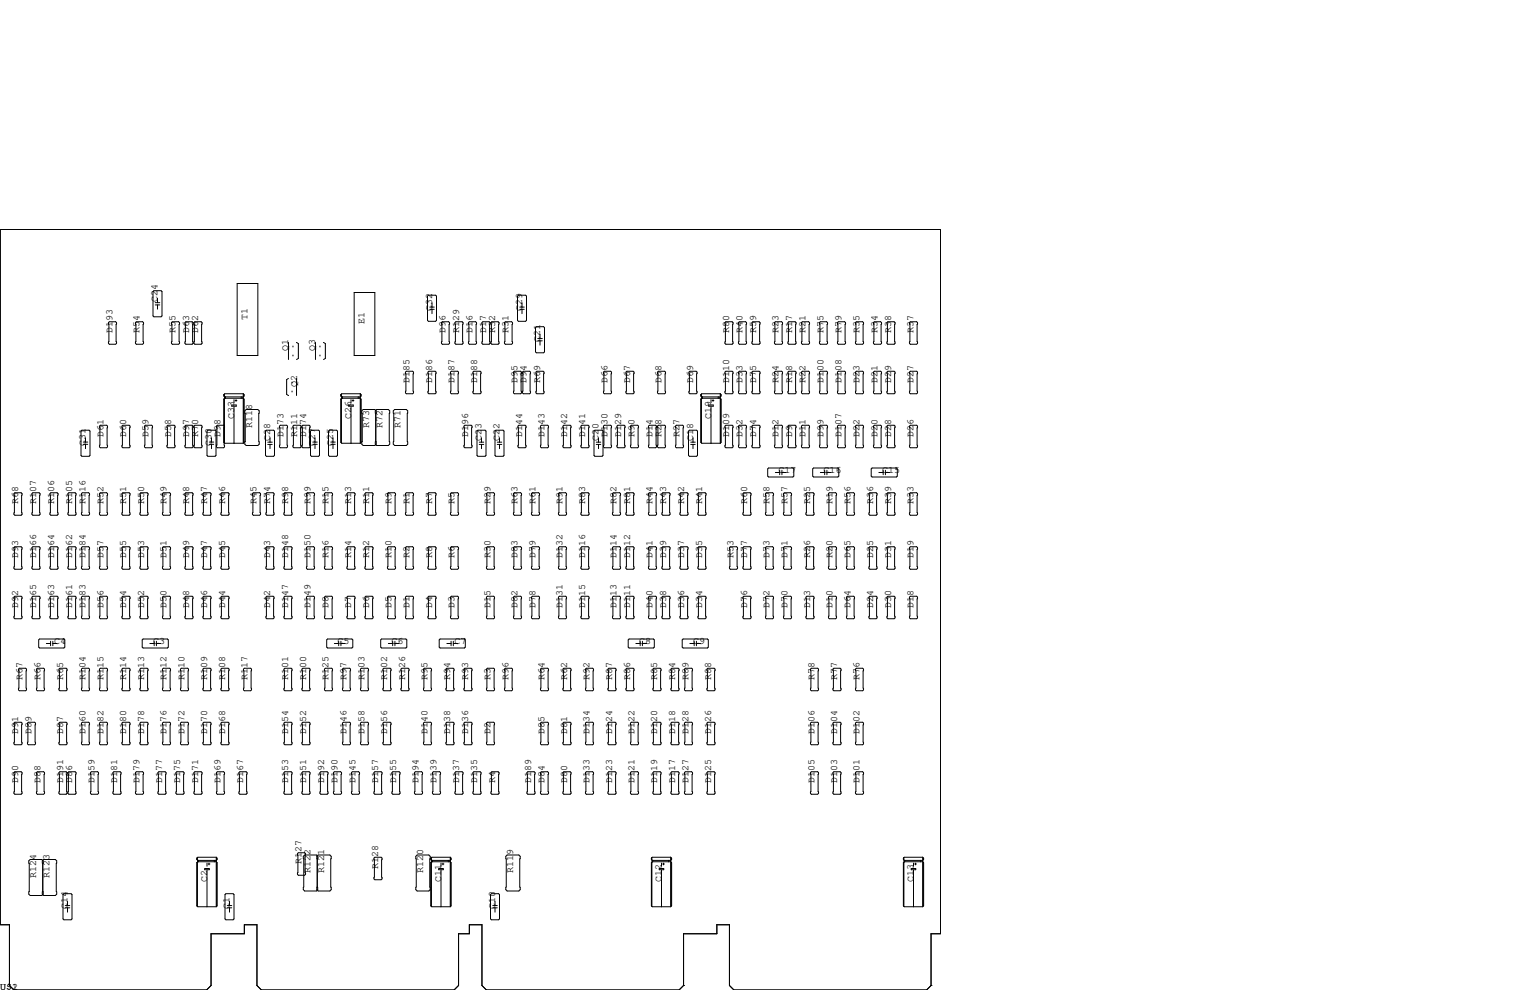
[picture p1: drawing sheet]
<svg xmlns="http://www.w3.org/2000/svg" width="432mm" height="279mm" viewBox="0 0 432 279" stroke-linecap="round" stroke-linejoin="round" font-family="sans-serif">
<defs><g id="words">
<g font-size="2.8">
<text x="44.4" y="85.1" transform="rotate(-90 44.4 85.1)">C24</text>
<text x="121.9" y="87.6" transform="rotate(-90 121.9 87.6)">C32</text>
<text x="147.3" y="87.6" transform="rotate(-90 147.3 87.6)">C29</text>
<text x="31.7" y="94" transform="rotate(-90 31.7 94)">D193</text>
<text x="39.4" y="94" transform="rotate(-90 39.4 94)">R54</text>
<text x="49.5" y="94" transform="rotate(-90 49.5 94)">R55</text>
<text x="53.3" y="94" transform="rotate(-90 53.3 94)">D63</text>
<text x="55.9" y="94" transform="rotate(-90 55.9 94)">D62</text>
<text x="69.8" y="90.2" transform="rotate(-90 69.8 90.2)">T1</text>
<text x="102.9" y="91.4" transform="rotate(-90 102.9 91.4)">E1</text>
<text x="125.7" y="94" transform="rotate(-90 125.7 94)">D96</text>
<text x="129.5" y="94" transform="rotate(-90 129.5 94)">R129</text>
<text x="133.3" y="94" transform="rotate(-90 133.3 94)">D16</text>
<text x="137.2" y="94" transform="rotate(-90 137.2 94)">D17</text>
<text x="139.7" y="94" transform="rotate(-90 139.7 94)">R32</text>
<text x="143.5" y="94" transform="rotate(-90 143.5 94)">R31</text>
<text x="205.7" y="94" transform="rotate(-90 205.7 94)">R80</text>
<text x="209.5" y="94" transform="rotate(-90 209.5 94)">R40</text>
<text x="213.4" y="94" transform="rotate(-90 213.4 94)">R59</text>
<text x="219.7" y="94" transform="rotate(-90 219.7 94)">R23</text>
<text x="223.5" y="94" transform="rotate(-90 223.5 94)">R17</text>
<text x="227.3" y="94" transform="rotate(-90 227.3 94)">R21</text>
<text x="232.4" y="94" transform="rotate(-90 232.4 94)">R75</text>
<text x="237.5" y="94" transform="rotate(-90 237.5 94)">R79</text>
<text x="242.6" y="94" transform="rotate(-90 242.6 94)">R35</text>
<text x="247.6" y="94" transform="rotate(-90 247.6 94)">R34</text>
<text x="251.5" y="94" transform="rotate(-90 251.5 94)">R38</text>
<text x="257.8" y="94" transform="rotate(-90 257.8 94)">R37</text>
<text x="81.3" y="99.1" transform="rotate(-90 81.3 99.1)">Q1</text>
<text x="88.9" y="99.1" transform="rotate(-90 88.9 99.1)">Q3</text>
<text x="152.4" y="96.5" transform="rotate(-90 152.4 96.5)">C21</text>
<text x="115.6" y="107.9" transform="rotate(-90 115.6 107.9)">D185</text>
<text x="121.9" y="107.9" transform="rotate(-90 121.9 107.9)">D186</text>
<text x="128.3" y="107.9" transform="rotate(-90 128.3 107.9)">D187</text>
<text x="134.6" y="107.9" transform="rotate(-90 134.6 107.9)">D188</text>
<text x="146" y="107.9" transform="rotate(-90 146 107.9)">D95</text>
<text x="148.6" y="107.9" transform="rotate(-90 148.6 107.9)">D94</text>
<text x="152.4" y="107.9" transform="rotate(-90 152.4 107.9)">R69</text>
<text x="171.4" y="107.9" transform="rotate(-90 171.4 107.9)">D66</text>
<text x="177.8" y="107.9" transform="rotate(-90 177.8 107.9)">D67</text>
<text x="186.7" y="107.9" transform="rotate(-90 186.7 107.9)">D68</text>
<text x="195.6" y="107.9" transform="rotate(-90 195.6 107.9)">D69</text>
<text x="205.7" y="107.9" transform="rotate(-90 205.7 107.9)">D110</text>
<text x="209.5" y="107.9" transform="rotate(-90 209.5 107.9)">D33</text>
<text x="213.4" y="107.9" transform="rotate(-90 213.4 107.9)">D75</text>
<text x="219.7" y="107.9" transform="rotate(-90 219.7 107.9)">R24</text>
<text x="223.5" y="107.9" transform="rotate(-90 223.5 107.9)">R18</text>
<text x="227.3" y="107.9" transform="rotate(-90 227.3 107.9)">R22</text>
<text x="232.4" y="107.9" transform="rotate(-90 232.4 107.9)">D100</text>
<text x="237.5" y="107.9" transform="rotate(-90 237.5 107.9)">D108</text>
<text x="242.6" y="107.9" transform="rotate(-90 242.6 107.9)">D23</text>
<text x="247.6" y="107.9" transform="rotate(-90 247.6 107.9)">D21</text>
<text x="251.5" y="107.9" transform="rotate(-90 251.5 107.9)">D29</text>
<text x="257.8" y="107.9" transform="rotate(-90 257.8 107.9)">D27</text>
<text x="83.8" y="109.2" transform="rotate(-90 83.8 109.2)">Q2</text>
<text x="66" y="118.1" transform="rotate(-90 66 118.1)">C33</text>
<text x="99.1" y="118.1" transform="rotate(-90 99.1 118.1)">C26</text>
<text x="200.7" y="118.1" transform="rotate(-90 200.7 118.1)">C19</text>
<text x="24.1" y="125.7" transform="rotate(-90 24.1 125.7)">C31</text>
<text x="29.2" y="123.2" transform="rotate(-90 29.2 123.2)">D61</text>
<text x="35.6" y="123.2" transform="rotate(-90 35.6 123.2)">D60</text>
<text x="41.9" y="123.2" transform="rotate(-90 41.9 123.2)">D59</text>
<text x="48.3" y="123.2" transform="rotate(-90 48.3 123.2)">D58</text>
<text x="53.3" y="123.2" transform="rotate(-90 53.3 123.2)">D97</text>
<text x="55.9" y="123.2" transform="rotate(-90 55.9 123.2)">R70</text>
<text x="59.7" y="125.7" transform="rotate(-90 59.7 125.7)">C30</text>
<text x="62.2" y="123.2" transform="rotate(-90 62.2 123.2)">D98</text>
<text x="71.1" y="120.7" transform="rotate(-90 71.1 120.7)">R118</text>
<text x="76.2" y="124.5" transform="rotate(-90 76.2 124.5)">C28</text>
<text x="80" y="123.2" transform="rotate(-90 80 123.2)">D173</text>
<text x="83.8" y="123.2" transform="rotate(-90 83.8 123.2)">R111</text>
<text x="86.4" y="123.2" transform="rotate(-90 86.4 123.2)">D174</text>
<text x="88.9" y="125.7" transform="rotate(-90 88.9 125.7)">C27</text>
<text x="94" y="125.7" transform="rotate(-90 94 125.7)">C25</text>
<text x="104.1" y="120.7" transform="rotate(-90 104.1 120.7)">R73</text>
<text x="107.9" y="120.7" transform="rotate(-90 107.9 120.7)">R72</text>
<text x="113" y="120.7" transform="rotate(-90 113 120.7)">R71</text>
<text x="132.1" y="123.2" transform="rotate(-90 132.1 123.2)">D196</text>
<text x="135.9" y="124.5" transform="rotate(-90 135.9 124.5)">C23</text>
<text x="141" y="124.5" transform="rotate(-90 141 124.5)">C22</text>
<text x="147.3" y="123.2" transform="rotate(-90 147.3 123.2)">D144</text>
<text x="153.7" y="123.2" transform="rotate(-90 153.7 123.2)">D143</text>
<text x="160" y="123.2" transform="rotate(-90 160 123.2)">D142</text>
<text x="165.1" y="123.2" transform="rotate(-90 165.1 123.2)">D141</text>
<text x="168.9" y="124.5" transform="rotate(-90 168.9 124.5)">C20</text>
<text x="171.4" y="123.2" transform="rotate(-90 171.4 123.2)">D130</text>
<text x="175.3" y="123.2" transform="rotate(-90 175.3 123.2)">D129</text>
<text x="179.1" y="123.2" transform="rotate(-90 179.1 123.2)">R90</text>
<text x="184.1" y="123.2" transform="rotate(-90 184.1 123.2)">D14</text>
<text x="186.7" y="123.2" transform="rotate(-90 186.7 123.2)">R28</text>
<text x="191.8" y="123.2" transform="rotate(-90 191.8 123.2)">R27</text>
<text x="195.6" y="124.5" transform="rotate(-90 195.6 124.5)">C18</text>
<text x="205.7" y="123.2" transform="rotate(-90 205.7 123.2)">D109</text>
<text x="209.5" y="123.2" transform="rotate(-90 209.5 123.2)">D32</text>
<text x="213.4" y="123.2" transform="rotate(-90 213.4 123.2)">D74</text>
<text x="219.7" y="123.2" transform="rotate(-90 219.7 123.2)">D12</text>
<text x="223.5" y="123.2" transform="rotate(-90 223.5 123.2)">D9</text>
<text x="227.3" y="123.2" transform="rotate(-90 227.3 123.2)">D11</text>
<text x="232.4" y="123.2" transform="rotate(-90 232.4 123.2)">D99</text>
<text x="237.5" y="123.2" transform="rotate(-90 237.5 123.2)">D107</text>
<text x="242.6" y="123.2" transform="rotate(-90 242.6 123.2)">D22</text>
<text x="247.6" y="123.2" transform="rotate(-90 247.6 123.2)">D20</text>
<text x="251.5" y="123.2" transform="rotate(-90 251.5 123.2)">D28</text>
<text x="257.8" y="123.2" transform="rotate(-90 257.8 123.2)">D26</text>
<text x="219.7" y="133.3">C17</text>
<text x="232.4" y="133.3">C16</text>
<text x="248.9" y="133.3">C15</text>
<text x="5.1" y="142.2" transform="rotate(-90 5.1 142.2)">R68</text>
<text x="10.2" y="142.2" transform="rotate(-90 10.2 142.2)">R107</text>
<text x="15.2" y="142.2" transform="rotate(-90 15.2 142.2)">R106</text>
<text x="20.3" y="142.2" transform="rotate(-90 20.3 142.2)">R105</text>
<text x="24.1" y="142.2" transform="rotate(-90 24.1 142.2)">R116</text>
<text x="29.2" y="142.2" transform="rotate(-90 29.2 142.2)">R52</text>
<text x="35.6" y="142.2" transform="rotate(-90 35.6 142.2)">R51</text>
<text x="40.6" y="142.2" transform="rotate(-90 40.6 142.2)">R50</text>
<text x="47" y="142.2" transform="rotate(-90 47 142.2)">R49</text>
<text x="53.3" y="142.2" transform="rotate(-90 53.3 142.2)">R48</text>
<text x="58.4" y="142.2" transform="rotate(-90 58.4 142.2)">R47</text>
<text x="63.5" y="142.2" transform="rotate(-90 63.5 142.2)">R46</text>
<text x="72.4" y="142.2" transform="rotate(-90 72.4 142.2)">R45</text>
<text x="76.2" y="142.2" transform="rotate(-90 76.2 142.2)">R74</text>
<text x="81.3" y="142.2" transform="rotate(-90 81.3 142.2)">R98</text>
<text x="87.6" y="142.2" transform="rotate(-90 87.6 142.2)">R99</text>
<text x="92.7" y="142.2" transform="rotate(-90 92.7 142.2)">R15</text>
<text x="99.1" y="142.2" transform="rotate(-90 99.1 142.2)">R13</text>
<text x="104.1" y="142.2" transform="rotate(-90 104.1 142.2)">R11</text>
<text x="110.5" y="142.2" transform="rotate(-90 110.5 142.2)">R9</text>
<text x="115.6" y="142.2" transform="rotate(-90 115.6 142.2)">R1</text>
<text x="121.9" y="142.2" transform="rotate(-90 121.9 142.2)">R7</text>
<text x="128.3" y="142.2" transform="rotate(-90 128.3 142.2)">R5</text>
<text x="138.4" y="142.2" transform="rotate(-90 138.4 142.2)">R29</text>
<text x="146" y="142.2" transform="rotate(-90 146 142.2)">R63</text>
<text x="151.1" y="142.2" transform="rotate(-90 151.1 142.2)">R61</text>
<text x="158.7" y="142.2" transform="rotate(-90 158.7 142.2)">R91</text>
<text x="165.1" y="142.2" transform="rotate(-90 165.1 142.2)">R83</text>
<text x="174" y="142.2" transform="rotate(-90 174 142.2)">R82</text>
<text x="177.8" y="142.2" transform="rotate(-90 177.8 142.2)">R81</text>
<text x="184.1" y="142.2" transform="rotate(-90 184.1 142.2)">R44</text>
<text x="188" y="142.2" transform="rotate(-90 188 142.2)">R43</text>
<text x="193" y="142.2" transform="rotate(-90 193 142.2)">R42</text>
<text x="198.1" y="142.2" transform="rotate(-90 198.1 142.2)">R41</text>
<text x="210.8" y="142.2" transform="rotate(-90 210.8 142.2)">R60</text>
<text x="217.2" y="142.2" transform="rotate(-90 217.2 142.2)">R58</text>
<text x="222.2" y="142.2" transform="rotate(-90 222.2 142.2)">R57</text>
<text x="228.6" y="142.2" transform="rotate(-90 228.6 142.2)">R25</text>
<text x="234.9" y="142.2" transform="rotate(-90 234.9 142.2)">R19</text>
<text x="240" y="142.2" transform="rotate(-90 240 142.2)">R56</text>
<text x="246.4" y="142.2" transform="rotate(-90 246.4 142.2)">R36</text>
<text x="251.5" y="142.2" transform="rotate(-90 251.5 142.2)">R39</text>
<text x="257.8" y="142.2" transform="rotate(-90 257.8 142.2)">R33</text>
<text x="5.1" y="157.5" transform="rotate(-90 5.1 157.5)">D93</text>
<text x="10.2" y="157.5" transform="rotate(-90 10.2 157.5)">D166</text>
<text x="15.2" y="157.5" transform="rotate(-90 15.2 157.5)">D164</text>
<text x="20.3" y="157.5" transform="rotate(-90 20.3 157.5)">D162</text>
<text x="24.1" y="157.5" transform="rotate(-90 24.1 157.5)">D184</text>
<text x="29.2" y="157.5" transform="rotate(-90 29.2 157.5)">D57</text>
<text x="35.6" y="157.5" transform="rotate(-90 35.6 157.5)">D55</text>
<text x="40.6" y="157.5" transform="rotate(-90 40.6 157.5)">D53</text>
<text x="47" y="157.5" transform="rotate(-90 47 157.5)">D51</text>
<text x="53.3" y="157.5" transform="rotate(-90 53.3 157.5)">D49</text>
<text x="58.4" y="157.5" transform="rotate(-90 58.4 157.5)">D47</text>
<text x="63.5" y="157.5" transform="rotate(-90 63.5 157.5)">D45</text>
<text x="76.2" y="157.5" transform="rotate(-90 76.2 157.5)">D43</text>
<text x="81.3" y="157.5" transform="rotate(-90 81.3 157.5)">D148</text>
<text x="87.6" y="157.5" transform="rotate(-90 87.6 157.5)">D150</text>
<text x="92.7" y="157.5" transform="rotate(-90 92.7 157.5)">R16</text>
<text x="99.1" y="157.5" transform="rotate(-90 99.1 157.5)">R14</text>
<text x="104.1" y="157.5" transform="rotate(-90 104.1 157.5)">R12</text>
<text x="110.5" y="157.5" transform="rotate(-90 110.5 157.5)">R10</text>
<text x="115.6" y="157.5" transform="rotate(-90 115.6 157.5)">R2</text>
<text x="121.9" y="157.5" transform="rotate(-90 121.9 157.5)">R8</text>
<text x="128.3" y="157.5" transform="rotate(-90 128.3 157.5)">R6</text>
<text x="138.4" y="157.5" transform="rotate(-90 138.4 157.5)">R30</text>
<text x="146" y="157.5" transform="rotate(-90 146 157.5)">D83</text>
<text x="151.1" y="157.5" transform="rotate(-90 151.1 157.5)">D79</text>
<text x="158.7" y="157.5" transform="rotate(-90 158.7 157.5)">D132</text>
<text x="165.1" y="157.5" transform="rotate(-90 165.1 157.5)">D116</text>
<text x="174" y="157.5" transform="rotate(-90 174 157.5)">D114</text>
<text x="177.8" y="157.5" transform="rotate(-90 177.8 157.5)">D112</text>
<text x="184.1" y="157.5" transform="rotate(-90 184.1 157.5)">D41</text>
<text x="188" y="157.5" transform="rotate(-90 188 157.5)">D39</text>
<text x="193" y="157.5" transform="rotate(-90 193 157.5)">D37</text>
<text x="198.1" y="157.5" transform="rotate(-90 198.1 157.5)">D35</text>
<text x="207" y="157.5" transform="rotate(-90 207 157.5)">R53</text>
<text x="210.8" y="157.5" transform="rotate(-90 210.8 157.5)">D77</text>
<text x="217.2" y="157.5" transform="rotate(-90 217.2 157.5)">D73</text>
<text x="222.2" y="157.5" transform="rotate(-90 222.2 157.5)">D71</text>
<text x="228.6" y="157.5" transform="rotate(-90 228.6 157.5)">R26</text>
<text x="234.9" y="157.5" transform="rotate(-90 234.9 157.5)">R20</text>
<text x="240" y="157.5" transform="rotate(-90 240 157.5)">D65</text>
<text x="246.4" y="157.5" transform="rotate(-90 246.4 157.5)">D25</text>
<text x="251.5" y="157.5" transform="rotate(-90 251.5 157.5)">D31</text>
<text x="257.8" y="157.5" transform="rotate(-90 257.8 157.5)">D19</text>
<text x="5.1" y="171.4" transform="rotate(-90 5.1 171.4)">D92</text>
<text x="10.2" y="171.4" transform="rotate(-90 10.2 171.4)">D165</text>
<text x="15.2" y="171.4" transform="rotate(-90 15.2 171.4)">D163</text>
<text x="20.3" y="171.4" transform="rotate(-90 20.3 171.4)">D161</text>
<text x="24.1" y="171.4" transform="rotate(-90 24.1 171.4)">D183</text>
<text x="29.2" y="171.4" transform="rotate(-90 29.2 171.4)">D56</text>
<text x="35.6" y="171.4" transform="rotate(-90 35.6 171.4)">D54</text>
<text x="40.6" y="171.4" transform="rotate(-90 40.6 171.4)">D52</text>
<text x="47" y="171.4" transform="rotate(-90 47 171.4)">D50</text>
<text x="53.3" y="171.4" transform="rotate(-90 53.3 171.4)">D48</text>
<text x="58.4" y="171.4" transform="rotate(-90 58.4 171.4)">D46</text>
<text x="63.5" y="171.4" transform="rotate(-90 63.5 171.4)">D44</text>
<text x="76.2" y="171.4" transform="rotate(-90 76.2 171.4)">D42</text>
<text x="81.3" y="171.4" transform="rotate(-90 81.3 171.4)">D147</text>
<text x="87.6" y="171.4" transform="rotate(-90 87.6 171.4)">D149</text>
<text x="92.7" y="171.4" transform="rotate(-90 92.7 171.4)">D8</text>
<text x="99.1" y="171.4" transform="rotate(-90 99.1 171.4)">D7</text>
<text x="104.1" y="171.4" transform="rotate(-90 104.1 171.4)">D6</text>
<text x="110.5" y="171.4" transform="rotate(-90 110.5 171.4)">D5</text>
<text x="115.6" y="171.4" transform="rotate(-90 115.6 171.4)">D1</text>
<text x="121.9" y="171.4" transform="rotate(-90 121.9 171.4)">D4</text>
<text x="128.3" y="171.4" transform="rotate(-90 128.3 171.4)">D3</text>
<text x="138.4" y="171.4" transform="rotate(-90 138.4 171.4)">D15</text>
<text x="146" y="171.4" transform="rotate(-90 146 171.4)">D82</text>
<text x="151.1" y="171.4" transform="rotate(-90 151.1 171.4)">D78</text>
<text x="158.7" y="171.4" transform="rotate(-90 158.7 171.4)">D131</text>
<text x="165.1" y="171.4" transform="rotate(-90 165.1 171.4)">D115</text>
<text x="174" y="171.4" transform="rotate(-90 174 171.4)">D113</text>
<text x="177.8" y="171.4" transform="rotate(-90 177.8 171.4)">D111</text>
<text x="184.1" y="171.4" transform="rotate(-90 184.1 171.4)">D40</text>
<text x="188" y="171.4" transform="rotate(-90 188 171.4)">D38</text>
<text x="193" y="171.4" transform="rotate(-90 193 171.4)">D36</text>
<text x="198.1" y="171.4" transform="rotate(-90 198.1 171.4)">D34</text>
<text x="210.8" y="171.4" transform="rotate(-90 210.8 171.4)">D76</text>
<text x="217.2" y="171.4" transform="rotate(-90 217.2 171.4)">D72</text>
<text x="222.2" y="171.4" transform="rotate(-90 222.2 171.4)">D70</text>
<text x="228.6" y="171.4" transform="rotate(-90 228.6 171.4)">D13</text>
<text x="234.9" y="171.4" transform="rotate(-90 234.9 171.4)">D10</text>
<text x="240" y="171.4" transform="rotate(-90 240 171.4)">D64</text>
<text x="246.4" y="171.4" transform="rotate(-90 246.4 171.4)">D24</text>
<text x="251.5" y="171.4" transform="rotate(-90 251.5 171.4)">D30</text>
<text x="257.8" y="171.4" transform="rotate(-90 257.8 171.4)">D18</text>
<text x="15.2" y="181.6">C4</text>
<text x="43.2" y="181.6">C3</text>
<text x="95.2" y="181.6">C5</text>
<text x="110.5" y="181.6">C6</text>
<text x="128.3" y="181.6">C7</text>
<text x="180.3" y="181.6">C8</text>
<text x="195.6" y="181.6">C9</text>
<text x="6.3" y="191.8" transform="rotate(-90 6.3 191.8)">R67</text>
<text x="11.4" y="191.8" transform="rotate(-90 11.4 191.8)">R66</text>
<text x="17.8" y="191.8" transform="rotate(-90 17.8 191.8)">R65</text>
<text x="24.1" y="191.8" transform="rotate(-90 24.1 191.8)">R104</text>
<text x="29.2" y="191.8" transform="rotate(-90 29.2 191.8)">R115</text>
<text x="35.6" y="191.8" transform="rotate(-90 35.6 191.8)">R114</text>
<text x="40.6" y="191.8" transform="rotate(-90 40.6 191.8)">R113</text>
<text x="47" y="191.8" transform="rotate(-90 47 191.8)">R112</text>
<text x="52.1" y="191.8" transform="rotate(-90 52.1 191.8)">R110</text>
<text x="58.4" y="191.8" transform="rotate(-90 58.4 191.8)">R109</text>
<text x="63.5" y="191.8" transform="rotate(-90 63.5 191.8)">R108</text>
<text x="69.8" y="191.8" transform="rotate(-90 69.8 191.8)">R117</text>
<text x="81.3" y="191.8" transform="rotate(-90 81.3 191.8)">R101</text>
<text x="86.4" y="191.8" transform="rotate(-90 86.4 191.8)">R100</text>
<text x="92.7" y="191.8" transform="rotate(-90 92.7 191.8)">R125</text>
<text x="97.8" y="191.8" transform="rotate(-90 97.8 191.8)">R97</text>
<text x="102.9" y="191.8" transform="rotate(-90 102.9 191.8)">R103</text>
<text x="109.2" y="191.8" transform="rotate(-90 109.2 191.8)">R102</text>
<text x="114.3" y="191.8" transform="rotate(-90 114.3 191.8)">R126</text>
<text x="120.6" y="191.8" transform="rotate(-90 120.6 191.8)">R95</text>
<text x="127" y="191.8" transform="rotate(-90 127 191.8)">R94</text>
<text x="132.1" y="191.8" transform="rotate(-90 132.1 191.8)">R93</text>
<text x="138.4" y="191.8" transform="rotate(-90 138.4 191.8)">R3</text>
<text x="143.5" y="191.8" transform="rotate(-90 143.5 191.8)">R96</text>
<text x="153.7" y="191.8" transform="rotate(-90 153.7 191.8)">R64</text>
<text x="160" y="191.8" transform="rotate(-90 160 191.8)">R62</text>
<text x="166.4" y="191.8" transform="rotate(-90 166.4 191.8)">R92</text>
<text x="172.7" y="191.8" transform="rotate(-90 172.7 191.8)">R87</text>
<text x="177.8" y="191.8" transform="rotate(-90 177.8 191.8)">R86</text>
<text x="185.4" y="191.8" transform="rotate(-90 185.4 191.8)">R85</text>
<text x="190.5" y="191.8" transform="rotate(-90 190.5 191.8)">R84</text>
<text x="194.3" y="191.8" transform="rotate(-90 194.3 191.8)">R89</text>
<text x="200.7" y="191.8" transform="rotate(-90 200.7 191.8)">R88</text>
<text x="229.9" y="191.8" transform="rotate(-90 229.9 191.8)">R78</text>
<text x="236.2" y="191.8" transform="rotate(-90 236.2 191.8)">R77</text>
<text x="242.6" y="191.8" transform="rotate(-90 242.6 191.8)">R76</text>
<text x="5.1" y="207" transform="rotate(-90 5.1 207)">D91</text>
<text x="8.9" y="207" transform="rotate(-90 8.9 207)">D89</text>
<text x="17.8" y="207" transform="rotate(-90 17.8 207)">D87</text>
<text x="24.1" y="207" transform="rotate(-90 24.1 207)">D160</text>
<text x="29.2" y="207" transform="rotate(-90 29.2 207)">D182</text>
<text x="35.6" y="207" transform="rotate(-90 35.6 207)">D180</text>
<text x="40.6" y="207" transform="rotate(-90 40.6 207)">D178</text>
<text x="47" y="207" transform="rotate(-90 47 207)">D176</text>
<text x="52.1" y="207" transform="rotate(-90 52.1 207)">D172</text>
<text x="58.4" y="207" transform="rotate(-90 58.4 207)">D170</text>
<text x="63.5" y="207" transform="rotate(-90 63.5 207)">D168</text>
<text x="81.3" y="207" transform="rotate(-90 81.3 207)">D154</text>
<text x="86.4" y="207" transform="rotate(-90 86.4 207)">D152</text>
<text x="97.8" y="207" transform="rotate(-90 97.8 207)">D146</text>
<text x="102.9" y="207" transform="rotate(-90 102.9 207)">D158</text>
<text x="109.2" y="207" transform="rotate(-90 109.2 207)">D156</text>
<text x="120.6" y="207" transform="rotate(-90 120.6 207)">D140</text>
<text x="127" y="207" transform="rotate(-90 127 207)">D138</text>
<text x="132.1" y="207" transform="rotate(-90 132.1 207)">D136</text>
<text x="138.4" y="207" transform="rotate(-90 138.4 207)">D2</text>
<text x="153.7" y="207" transform="rotate(-90 153.7 207)">D85</text>
<text x="160" y="207" transform="rotate(-90 160 207)">D81</text>
<text x="166.4" y="207" transform="rotate(-90 166.4 207)">D134</text>
<text x="172.7" y="207" transform="rotate(-90 172.7 207)">D124</text>
<text x="179.1" y="207" transform="rotate(-90 179.1 207)">D122</text>
<text x="185.4" y="207" transform="rotate(-90 185.4 207)">D120</text>
<text x="190.5" y="207" transform="rotate(-90 190.5 207)">D118</text>
<text x="194.3" y="207" transform="rotate(-90 194.3 207)">D128</text>
<text x="200.7" y="207" transform="rotate(-90 200.7 207)">D126</text>
<text x="229.9" y="207" transform="rotate(-90 229.9 207)">D106</text>
<text x="236.2" y="207" transform="rotate(-90 236.2 207)">D104</text>
<text x="242.6" y="207" transform="rotate(-90 242.6 207)">D102</text>
<text x="5.1" y="221" transform="rotate(-90 5.1 221)">D90</text>
<text x="11.4" y="221" transform="rotate(-90 11.4 221)">D88</text>
<text x="17.8" y="221" transform="rotate(-90 17.8 221)">D191</text>
<text x="20.3" y="221" transform="rotate(-90 20.3 221)">D86</text>
<text x="26.7" y="221" transform="rotate(-90 26.7 221)">D159</text>
<text x="33" y="221" transform="rotate(-90 33 221)">D181</text>
<text x="39.4" y="221" transform="rotate(-90 39.4 221)">D179</text>
<text x="45.7" y="221" transform="rotate(-90 45.7 221)">D177</text>
<text x="50.8" y="221" transform="rotate(-90 50.8 221)">D175</text>
<text x="55.9" y="221" transform="rotate(-90 55.9 221)">D171</text>
<text x="62.2" y="221" transform="rotate(-90 62.2 221)">D169</text>
<text x="68.6" y="221" transform="rotate(-90 68.6 221)">D167</text>
<text x="81.3" y="221" transform="rotate(-90 81.3 221)">D153</text>
<text x="86.4" y="221" transform="rotate(-90 86.4 221)">D151</text>
<text x="91.4" y="221" transform="rotate(-90 91.4 221)">D192</text>
<text x="95.2" y="221" transform="rotate(-90 95.2 221)">D190</text>
<text x="100.3" y="221" transform="rotate(-90 100.3 221)">D145</text>
<text x="106.7" y="221" transform="rotate(-90 106.7 221)">D157</text>
<text x="111.8" y="221" transform="rotate(-90 111.8 221)">D155</text>
<text x="118.1" y="221" transform="rotate(-90 118.1 221)">D194</text>
<text x="123.2" y="221" transform="rotate(-90 123.2 221)">D139</text>
<text x="129.5" y="221" transform="rotate(-90 129.5 221)">D137</text>
<text x="134.6" y="221" transform="rotate(-90 134.6 221)">D135</text>
<text x="139.7" y="221" transform="rotate(-90 139.7 221)">R4</text>
<text x="149.9" y="221" transform="rotate(-90 149.9 221)">D189</text>
<text x="153.7" y="221" transform="rotate(-90 153.7 221)">D84</text>
<text x="160" y="221" transform="rotate(-90 160 221)">D80</text>
<text x="166.4" y="221" transform="rotate(-90 166.4 221)">D133</text>
<text x="172.7" y="221" transform="rotate(-90 172.7 221)">D123</text>
<text x="179.1" y="221" transform="rotate(-90 179.1 221)">D121</text>
<text x="185.4" y="221" transform="rotate(-90 185.4 221)">D119</text>
<text x="190.5" y="221" transform="rotate(-90 190.5 221)">D117</text>
<text x="194.3" y="221" transform="rotate(-90 194.3 221)">D127</text>
<text x="200.7" y="221" transform="rotate(-90 200.7 221)">D125</text>
<text x="229.9" y="221" transform="rotate(-90 229.9 221)">D105</text>
<text x="236.2" y="221" transform="rotate(-90 236.2 221)">D103</text>
<text x="242.6" y="221" transform="rotate(-90 242.6 221)">D101</text>
<text x="85.1" y="243.8" transform="rotate(-90 85.1 243.8)">R127</text>
<text x="106.7" y="245.1" transform="rotate(-90 106.7 245.1)">R128</text>
<text x="10.2" y="247.6" transform="rotate(-90 10.2 247.6)">R124</text>
<text x="14" y="247.6" transform="rotate(-90 14 247.6)">R123</text>
<text x="58.4" y="248.9" transform="rotate(-90 58.4 248.9)">C2</text>
<text x="87.6" y="246.4" transform="rotate(-90 87.6 246.4)">R122</text>
<text x="91.4" y="246.4" transform="rotate(-90 91.4 246.4)">R121</text>
<text x="119.4" y="246.4" transform="rotate(-90 119.4 246.4)">R120</text>
<text x="124.5" y="248.9" transform="rotate(-90 124.5 248.9)">C11</text>
<text x="144.8" y="246.4" transform="rotate(-90 144.8 246.4)">R119</text>
<text x="186.7" y="248.9" transform="rotate(-90 186.7 248.9)">C12</text>
<text x="257.8" y="248.9" transform="rotate(-90 257.8 248.9)">C13</text>
<text x="19" y="256.5" transform="rotate(-90 19 256.5)">C14</text>
<text x="64.8" y="256.5" transform="rotate(-90 64.8 256.5)">C1</text>
<text x="139.7" y="256.5" transform="rotate(-90 139.7 256.5)">C10</text>
<text x="0" y="279.4">U$1</text>
<text x="3.4" y="279.4">2</text>
</g>
</g></defs>
<g fill="none" stroke="#000" stroke-width=".28">
<path d="M30.9 90.8h1.7l.3 .3v5.8l-.3 .3h-1.7l-.3-.3v-5.8zM38.5 90.8h1.8l.2 .3v5.8l-.2 .3h-1.8l-.3-.3v-5.8zM43.2 82.3l.2-.3h2.1l.2 .3v6.9l-.2 .2h-2.1l-.2-.2zM43.8 85.4h1.3M43.8 86.1h1.3M44.5 84.2v1.2M44.5 86.1v1.1M48.6 90.8h1.8l.3 .3v5.8l-.3 .3h-1.8l-.2-.3v-5.8zM52.5 90.8h1.7l.3 .3v5.8l-.3 .3h-1.7l-.3-.3v-5.8zM55 90.8h1.8l.2 .3v5.8l-.2 .3h-1.8l-.3-.3v-5.8zM66.9 80h5.9v20.3h-5.9zM81.4 96.6v4.9"/>
<path d="M82.7 97.7v.2M83.7 96.6l.5 .4v4.2l-.5 .3M89 96.6v4.9M90.3 97.7v.2M91.3 96.6l.5 .4v4.2l-.5 .3M99.9 82.5h5.9v17.8h-5.9zM120.7 83.6l.2-.3h2l.3 .3v6.8l-.3 .3h-2l-.2-.3zM121.3 87.3h1.3M121.3 86.7h1.3M121.9 85.5v1.2M121.9 87.3v1.2M124.8 90.8h1.8l.3 .3v5.8l-.3 .3h-1.8l-.2-.3v-5.8z"/>
<path d="M128.7 90.8h1.7l.3 .3v5.8l-.3 .3h-1.7l-.3-.3v-5.8zM132.5 90.8h1.7l.3 .3v5.8l-.3 .3h-1.7l-.3-.3v-5.8zM136.3 90.8h1.7l.3 .3v5.8l-.3 .3h-1.7l-.3-.3v-5.8zM138.8 90.8h1.8l.2 .3v5.8l-.2 .3h-1.8l-.2-.3v-5.8zM142.6 90.8h1.8l.3 .3v5.8l-.3 .3h-1.8l-.2-.3v-5.8zM146.1 83.6l.2-.3h2l.3 .3v6.8l-.3 .3h-2l-.2-.3zM146.7 87.3h1.3M146.7 86.7h1.3M147.3 85.5v1.2M147.3 87.3v1.2M151.1 92.5l.3-.3h2l.3 .3v6.8l-.3 .3h-2l-.3-.3zM151.8 96.2h1.2"/>
<path d="M151.8 95.6h1.2M152.4 94.4v1.2M152.4 96.2v1.2M204.9 90.8h1.7l.3 .3v5.8l-.3 .3h-1.7l-.3-.3v-5.8zM208.7 90.8h1.7l.3 .3v5.8l-.3 .3h-1.7l-.3-.3v-5.8zM212.5 90.8h1.7l.3 .3v5.8l-.3 .3h-1.7l-.3-.3v-5.8zM218.8 90.8h1.8l.3 .3v5.8l-.3 .3h-1.8l-.2-.3v-5.8zM222.6 90.8h1.8l.3 .3v5.8l-.3 .3h-1.8l-.2-.3v-5.8zM226.4 90.8h1.8l.3 .3v5.8l-.3 .3h-1.8l-.2-.3v-5.8zM231.5 90.8h1.8l.3 .3v5.8l-.3 .3h-1.8l-.2-.3v-5.8zM236.6 90.8h1.8l.2 .3v5.8l-.2 .3h-1.8l-.3-.3v-5.8zM241.7 90.8h1.8l.2 .3v5.8l-.2 .3h-1.8l-.3-.3v-5.8z"/>
<path d="M246.8 90.8h1.7l.3 .3v5.8l-.3 .3h-1.7l-.3-.3v-5.8zM250.6 90.8h1.7l.3 .3v5.8l-.3 .3h-1.7l-.3-.3v-5.8zM256.9 90.8h1.8l.3 .3v5.8l-.3 .3h-1.8l-.2-.3v-5.8zM63.2 111.4v.4l.2 .2M63.2 112.6l.2 13.5-.3 .3h-1.8l-.2-.3v-5.8l.2-.3h1.8l.3 .3-.2 .5M63.2 112.6h.1M63.2 111.4h.1M63.3 111.3v.6M63.3 112.5v12.5M63.4 112.4h5.2l.3 .2v12.2l-.3 .3M63.4 112v.4M63.4 112.4l-.2 .2"/>
<path d="M63.5 112v.4M63.6 112v.4M65.4 114.3h1.3v.3h-1.3zM66 112.8v.9M66 114.8v10.3M66.4 113h.5M66.6 112.8v.5M68.1 112v.4M68.5 112.1v.2M68.6 111.1l.3 .3v.4l-.3 .2h-5.2M68.6 111.1h-5.2l-.2 .3M68.6 111.1v14"/>
<path d="M68.8 111.4v.4M68.8 112.6v12.2M69.1 116l.4-.4h3.3l.4 .4v9.3l-.4 .4h-3.3l-.4-.4zM81.4 106.8l-.5 .3v4.2l.5 .3M82.4 107.8v.3M82.4 110.4v.2M82.7 100.2v.3M83.7 106.8v4.8M90.3 100.2v.3M96.2 111.4v.4l.3 .2M96.2 112.6v12.2l.3 .3h5.2M96.2 112.6h.1"/>
<path d="M96.2 111.4h.1M96.3 111.3v.6M96.3 112.5v12.5M96.5 112.4h5.2l.2 .2v12.2l-.2 .3M96.5 112v.4M96.5 112.4l-.3 .2M96.6 112v.4M98.4 114.3h1.3v.3h-1.3zM99.1 112.8v.9M99.1 114.8v10.3M99.4 113h.5M99.6 112.8v.5"/>
<path d="M101.1 112v.4M101.5 112.1v.2M101.7 111.1h-5.2l-.3 .3M101.7 111.1l.2 .3v.4l-.2 .2h-5.2M101.7 111.1v14M101.8 111.4v.4M101.8 112.6v12.2M106 116.7l.2-.7-.4-.4h-3.3l-.4 .4v9.3l.4 .4h3.3l.4-.4-.2-.7M106 116.7l-.1-.7 .4-.4h3.3l.4 .4v9.3l-.4 .4h-3.3l-.4-.4 .1-.7M106 116.7v7.9M111 116l.4-.4h3.3l.4 .4v9.3l-.4 .4h-3.3l-.4-.4zM114.7 104.8h1.8l.2 .2v5.9l-.2 .2h-1.8l-.3-.2v-5.9z"/>
<path d="M121 104.8h1.8l.3 .2v5.9l-.3 .2h-1.8l-.2-.2v-5.9zM127.4 104.8h1.8l.2 .2v5.9l-.2 .2h-1.8l-.3-.2v-5.9zM133.7 104.8h1.8l.3 .2v5.9l-.3 .2h-1.8l-.2-.2v-5.9zM145.2 104.8h1.7l.3 .2v5.9l-.3 .2h-1.7l-.3-.2v-5.9zM147.7 104.8h1.8l.2 .2v5.9l-.2 .2h-1.8l-.3-.2v-5.9zM151.5 104.8h1.8l.2 .2v5.9l-.2 .2h-1.8l-.2-.2v-5.9zM170.6 104.8h1.7l.3 .2v5.9l-.3 .2h-1.7l-.3-.2v-5.9zM176.9 104.8h1.8l.2 .2v5.9l-.2 .2h-1.8l-.2-.2v-5.9zM185.8 104.8h1.8l.2 .2v5.9l-.2 .2h-1.8l-.3-.2v-5.9zM194.7 104.8h1.8l.2 .2v5.9l-.2 .2h-1.8l-.3-.2v-5.9zM197.8 112.6v12.2l.3 .3h5.2M197.8 112.6h.1"/>
<path d="M197.8 111.4h.1M197.8 111.4v.4l.3 .2M197.9 111.3v.6M197.9 112.5v12.5M198.1 112.4h5.2l.2 .2v12.2l-.2 .3M198.1 112v.4M198.1 112.4l-.3 .2M198.2 112v.4M200 114.3h1.3v.3h-1.3zM200.7 112.8v.9M200.7 114.8v10.3M201 113h.5"/>
<path d="M201.2 112.8v.5M202.7 112v.4M203.1 112.1v.2M203.3 111.1h-5.2l-.3 .3M203.3 111.1l.2 .3v.4l-.2 .2h-5.2M203.3 111.1v14M203.4 111.4v.4M203.4 112.6v12.2M204.9 104.8h1.7l.3 .2v5.9l-.3 .2h-1.7l-.3-.2v-5.9zM208.7 104.8h1.7l.3 .2v5.9l-.3 .2h-1.7l-.3-.2v-5.9zM212.5 104.8h1.7l.3 .2v5.9l-.3 .2h-1.7l-.3-.2v-5.9zM218.8 104.8h1.8l.3 .2v5.9l-.3 .2h-1.8l-.2-.2v-5.9z"/>
<path d="M222.6 104.8h1.8l.3 .2v5.9l-.3 .2h-1.8l-.2-.2v-5.9zM226.4 104.8h1.8l.3 .2v5.9l-.3 .2h-1.8l-.2-.2v-5.9zM231.5 104.8h1.8l.3 .2v5.9l-.3 .2h-1.8l-.2-.2v-5.9zM236.6 104.8h1.8l.2 .2v5.9l-.2 .2h-1.8l-.3-.2v-5.9zM241.7 104.8h1.8l.2 .2v5.9l-.2 .2h-1.8l-.3-.2v-5.9zM246.8 104.8h1.7l.3 .2v5.9l-.3 .2h-1.7l-.3-.2v-5.9zM250.6 104.8h1.7l.3 .2v5.9l-.3 .2h-1.7l-.3-.2v-5.9zM256.9 104.8h1.8l.3 .2v5.9l-.3 .2h-1.8l-.2-.2v-5.9zM4.2 139.1h1.8l.2 .2v5.9l-.2 .2h-1.8l-.3-.2v-5.9zM9.3 139.1h1.7l.3 .2v5.9l-.3 .2h-1.7l-.3-.2v-5.9zM14.4 139.1h1.7l.3 .2v5.9l-.3 .2h-1.7l-.3-.2v-5.9zM19.4 139.1h1.8l.3 .2v5.9l-.3 .2h-1.8l-.2-.2v-5.9z"/>
<path d="M23.1 121.4h2l.3 .3v6.8l-.3 .3h-2l-.2-.3v-6.8zM23.2 139.1h1.8l.3 .2v5.9l-.3 .2h-1.8l-.2-.2v-5.9zM23.5 125.4h1.3M23.5 124.8h1.3M24.1 123.6v1.2M24.1 125.4v1.2M28.3 139.1h1.8l.3 .2v5.9l-.3 .2h-1.8l-.2-.2v-5.9zM28.3 120h1.8l.3 .3v5.8l-.3 .3h-1.8l-.2-.3v-5.8zM34.7 139.1h1.7l.3 .2v5.9l-.3 .2h-1.7l-.3-.2v-5.9zM34.7 120h1.7l.3 .3v5.8l-.3 .3h-1.7l-.3-.3v-5.8zM39.5 139.3l.3-.2h1.7l.3 .2v5.9l-.3 .2h-1.7l-.3-.2zM41 120h1.8l.3 .3v5.8l-.3 .3h-1.8l-.2-.3v-5.8z"/>
<path d="M45.8 139.3l.3-.2h1.8l.2 .2v5.9l-.2 .2h-1.8l-.3-.2zM47.4 120h1.7l.3 .3v5.8l-.3 .3h-1.7l-.3-.3v-5.8zM52.2 139.3l.3-.2h1.7l.3 .2v5.9l-.3 .2h-1.7l-.3-.2zM52.5 120h1.7l.3 .3v5.8l-.3 .3h-1.7l-.3-.3v-5.8zM55 120h1.8l.2 .3v5.8l-.2 .3h-1.8l-.3-.3v-5.8zM57.3 139.3l.2-.2h1.8l.3 .2v5.9l-.3 .2h-1.8l-.2-.2zM58.4 121.7l.3-.3h2l.3 .3v6.8l-.3 .3h-2l-.3-.3zM59.1 125.4h1.2M59.1 124.8h1.2M59.7 123.6v1.2M59.7 125.4v1.2M62.4 139.3l.2-.2h1.8l.2 .2v5.9l-.2 .2h-1.8l-.2-.2z"/>
<path d="M63.2 124.8l.2 .3h5.2M71.2 139.3l.3-.2h1.8l.2 .2v5.9l-.2 .2h-1.8l-.3-.2zM74.9 121.7l.3-.3h2l.3 .3v6.8l-.3 .3h-2l-.3-.3zM75.1 139.3l.2-.2h1.8l.2 .2v5.9l-.2 .2h-1.8l-.2-.2zM75.6 124.8h1.2M75.6 125.4h1.2M76.2 123.6v1.2M76.2 125.4v1.2M79.1 120h1.8l.3 .3v5.8l-.3 .3h-1.8l-.2-.3v-5.8zM80.1 139.3l.3-.2h1.8l.2 .2v5.9l-.2 .2h-1.8l-.3-.2zM82.9 120h1.8l.3 .3v5.8l-.3 .3h-1.8l-.2-.3v-5.8zM85.5 120h1.7l.3 .3v5.8l-.3 .3h-1.7l-.3-.3v-5.8z"/>
<path d="M86.5 139.3l.2-.2h1.8l.3 .2v5.9l-.3 .2h-1.8l-.2-.2zM87.6 121.7l.3-.3h2l.3 .3v6.8l-.3 .3h-2l-.3-.3zM88.3 125.4h1.2M88.3 124.8h1.2M88.9 123.6v1.2M88.9 125.4v1.2M91.6 139.3l.2-.2h1.8l.3 .2v5.9l-.3 .2h-1.8l-.2-.2zM92.7 121.7l.3-.3h2l.3 .3v6.8l-.3 .3h-2l-.3-.3zM93.3 125.4h1.3M93.3 124.8h1.3M94 123.6v1.2M94 125.4v1.2"/>
<path d="M97.9 139.3l.3-.2h1.7l.3 .2v5.9l-.3 .2h-1.7l-.3-.2zM103 139.3l.3-.2h1.7l.3 .2v5.9l-.3 .2h-1.7l-.3-.2zM109.3 139.3l.3-.2h1.8l.2 .2v5.9l-.2 .2h-1.8l-.3-.2zM114.7 139.1h1.8l.2 .2v5.9l-.2 .2h-1.8l-.3-.2v-5.9zM121 139.1h1.8l.3 .2v5.9l-.3 .2h-1.8l-.2-.2v-5.9zM127.4 139.1h1.8l.2 .2v5.9l-.2 .2h-1.8l-.3-.2v-5.9zM131.2 120h1.8l.2 .3v5.8l-.2 .3h-1.8l-.3-.3v-5.8zM134.6 121.7l.3-.3h2l.3 .3v6.8l-.3 .3h-2l-.3-.3zM135.3 124.8h1.2M135.3 125.4h1.2M135.9 123.6v1.2M135.9 125.4v1.2"/>
<path d="M137.3 139.3l.2-.2h1.8l.3 .2v5.9l-.3 .2h-1.8l-.2-.2zM139.7 121.7l.3-.3h2l.2 .3v6.8l-.2 .3h-2l-.3-.3zM140.3 124.8h1.3M140.3 125.4h1.3M141 123.6v1.2M141 125.4v1.2M145.2 139.1h1.7l.3 .2v5.9l-.3 .2h-1.7l-.3-.2v-5.9zM146.4 120h1.8l.3 .3v5.8l-.3 .3h-1.8l-.2-.3v-5.8zM150.2 139.1h1.8l.3 .2v5.9l-.3 .2h-1.8l-.2-.2v-5.9zM152.8 120h1.8l.2 .3v5.8l-.2 .3h-1.8l-.3-.3v-5.8zM157.9 139.1h1.7l.3 .2v5.9l-.3 .2h-1.7l-.3-.2v-5.9zM159.1 120h1.8l.3 .3v5.8l-.3 .3h-1.8l-.2-.3v-5.8z"/>
<path d="M164.2 139.1h1.8l.2 .2v5.9l-.2 .2h-1.8l-.2-.2v-5.9zM164.2 120h1.8l.2 .3v5.8l-.2 .3h-1.8l-.2-.3v-5.8zM167.6 121.7l.3-.3h2l.3 .3v6.8l-.3 .3h-2l-.3-.3zM168.3 124.8h1.2M168.3 125.4h1.2M168.9 123.6v1.2M168.9 125.4v1.2M170.6 120h1.7l.3 .3v5.8l-.3 .3h-1.7l-.3-.3v-5.8zM173.1 139.1h1.8l.2 .2v5.9l-.2 .2h-1.8l-.3-.2v-5.9zM174.4 120h1.7l.3 .3v5.8l-.3 .3h-1.7l-.3-.3v-5.8zM176.9 139.1h1.8l.2 .2v5.9l-.2 .2h-1.8l-.2-.2v-5.9zM178.2 120h1.8l.2 .3v5.8l-.2 .3h-1.8l-.3-.3v-5.8z"/>
<path d="M183.3 139.1h1.7l.3 .2v5.9l-.3 .2h-1.7l-.3-.2v-5.9zM183.3 120h1.7l.3 .3v5.8l-.3 .3h-1.7l-.3-.3v-5.8zM185.8 120h1.8l.2 .3v5.8l-.2 .3h-1.8l-.3-.3v-5.8zM187.1 139.1h1.7l.3 .2v5.9l-.3 .2h-1.7l-.3-.2v-5.9zM190.9 120h1.8l.2 .3v5.8l-.2 .3h-1.8l-.3-.3v-5.8zM192.2 139.1h1.7l.3 .2v5.9l-.3 .2h-1.7l-.3-.2v-5.9zM194.3 121.7l.3-.3h2l.3 .3v6.8l-.3 .3h-2l-.3-.3zM194.9 124.8h1.3M194.9 125.4h1.3M195.6 123.6v1.2M195.6 125.4v1.2M197.2 139.1h1.8l.3 .2v5.9l-.3 .2h-1.8l-.2-.2v-5.9z"/>
<path d="M204.9 120h1.7l.3 .3v5.8l-.3 .3h-1.7l-.3-.3v-5.8zM208.7 120h1.7l.3 .3v5.8l-.3 .3h-1.7l-.3-.3v-5.8zM209.9 139.1h1.8l.3 .2v5.9l-.3 .2h-1.8l-.2-.2v-5.9zM212.5 120h1.7l.3 .3v5.8l-.3 .3h-1.7l-.3-.3v-5.8zM216.3 139.1h1.8l.2 .2v5.9l-.2 .2h-1.8l-.3-.2v-5.9zM216.9 132.1h6.9l.2 .2v2.1l-.2 .2h-6.9l-.2-.2v-2.1zM218.8 120h1.8l.3 .3v5.8l-.3 .3h-1.8l-.2-.3v-5.8zM218.8 133.3h1.2M220 132.7v1.3M220.7 132.7v1.3M220.7 133.3h1.2M221.4 139.1h1.7l.3 .2v5.9l-.3 .2h-1.7l-.3-.2v-5.9z"/>
<path d="M222.6 120h1.8l.3 .3v5.8l-.3 .3h-1.8l-.2-.3v-5.8zM226.4 120h1.8l.3 .3v5.8l-.3 .3h-1.8l-.2-.3v-5.8zM227.7 139.1h1.8l.2 .2v5.9l-.2 .2h-1.8l-.2-.2v-5.9zM229.6 132.1h6.9l.2 .2v2.1l-.2 .2h-6.9l-.2-.2v-2.1zM231.5 120h1.8l.3 .3v5.8l-.3 .3h-1.8l-.2-.3v-5.8zM231.5 133.3h1.2M232.7 132.7v1.3M233.4 133.3h1.2M233.4 132.7v1.3M234.1 139.1h1.7l.3 .2v5.9l-.3 .2h-1.7l-.3-.2v-5.9zM236.6 120h1.8l.2 .3v5.8l-.2 .3h-1.8l-.3-.3v-5.8zM239.1 139.1h1.8l.3 .2v5.9l-.3 .2h-1.8l-.2-.2v-5.9z"/>
<path d="M241.7 120h1.8l.2 .3v5.8l-.2 .3h-1.8l-.3-.3v-5.8zM245.5 139.1h1.8l.2 .2v5.9l-.2 .2h-1.8l-.3-.2v-5.9zM246.1 132.1h6.9l.2 .2v2.1l-.2 .2h-6.9l-.2-.2v-2.1zM246.8 120h1.7l.3 .3v5.8l-.3 .3h-1.7l-.3-.3v-5.8zM248 133.3h1.3M249.3 132.7v1.3M249.9 133.3h1.2M249.9 132.7v1.3M250.6 139.1h1.7l.3 .2v5.9l-.3 .2h-1.7l-.3-.2v-5.9zM250.6 120h1.7l.3 .3v5.8l-.3 .3h-1.7l-.3-.3v-5.8zM256.9 139.1h1.8l.3 .2v5.9l-.3 .2h-1.8l-.2-.2v-5.9zM256.9 120h1.8l.3 .3v5.8l-.3 .3h-1.8l-.2-.3v-5.8z"/>
<path d="M4.2 154.3h1.8l.2 .3v5.8l-.2 .3h-1.8l-.3-.3v-5.8zM9.3 154.3h1.7l.3 .3v5.8l-.3 .3h-1.7l-.3-.3v-5.8zM14.4 154.3h1.7l.3 .3v5.8l-.3 .3h-1.7l-.3-.3v-5.8zM19.4 154.3h1.8l.3 .3v5.8l-.3 .3h-1.8l-.2-.3v-5.8zM23.2 154.3h1.8l.3 .3v5.8l-.3 .3h-1.8l-.2-.3v-5.8zM28.3 154.3h1.8l.3 .3v5.8l-.3 .3h-1.8l-.2-.3v-5.8zM34.7 154.3h1.7l.3 .3v5.8l-.3 .3h-1.7l-.3-.3v-5.8zM39.5 154.6l.3-.3h1.7l.3 .3v5.8l-.3 .3h-1.7l-.3-.3zM45.8 154.6l.3-.3h1.8l.2 .3v5.8l-.2 .3h-1.8l-.3-.3zM52.2 154.6l.3-.3h1.7l.3 .3v5.8l-.3 .3h-1.7l-.3-.3zM57.3 154.6l.2-.3h1.8l.3 .3v5.8l-.3 .3h-1.8l-.2-.3zM62.4 154.6l.2-.3h1.8l.2 .3v5.8l-.2 .3h-1.8l-.2-.3z"/>
<path d="M75.1 154.6l.2-.3h1.8l.2 .3v5.8l-.2 .3h-1.8l-.2-.3zM80.1 154.6l.3-.3h1.8l.2 .3v5.8l-.2 .3h-1.8l-.3-.3zM86.5 154.6l.2-.3h1.8l.3 .3v5.8l-.3 .3h-1.8l-.2-.3zM91.6 154.6l.2-.3h1.8l.3 .3v5.8l-.3 .3h-1.8l-.2-.3zM97.9 154.6l.3-.3h1.7l.3 .3v5.8l-.3 .3h-1.7l-.3-.3zM103 154.6l.3-.3h1.7l.3 .3v5.8l-.3 .3h-1.7l-.3-.3zM109.3 154.6l.3-.3h1.8l.2 .3v5.8l-.2 .3h-1.8l-.3-.3zM114.7 154.3h1.8l.2 .3v5.8l-.2 .3h-1.8l-.3-.3v-5.8zM120.8 154.6l.2-.3h1.8l.3 .3v5.8l-.3 .3h-1.8l-.2-.3zM127.1 154.6l.3-.3h1.8l.2 .3v5.8l-.2 .3h-1.8l-.3-.3zM137.3 154.6l.2-.3h1.8l.3 .3v5.8l-.3 .3h-1.8l-.2-.3zM145.2 154.3h1.7l.3 .3v5.8l-.3 .3h-1.7l-.3-.3v-5.8z"/>
<path d="M150.2 154.3h1.8l.3 .3v5.8l-.3 .3h-1.8l-.2-.3v-5.8zM157.9 154.3h1.7l.3 .3v5.8l-.3 .3h-1.7l-.3-.3v-5.8zM164.2 154.3h1.8l.2 .3v5.8l-.2 .3h-1.8l-.2-.3v-5.8zM173.1 154.3h1.8l.2 .3v5.8l-.2 .3h-1.8l-.3-.3v-5.8zM176.9 154.3h1.8l.2 .3v5.8l-.2 .3h-1.8l-.2-.3v-5.8zM183.3 154.3h1.7l.3 .3v5.8l-.3 .3h-1.7l-.3-.3v-5.8zM187.1 154.3h1.7l.3 .3v5.8l-.3 .3h-1.7l-.3-.3v-5.8zM192.2 154.3h1.7l.3 .3v5.8l-.3 .3h-1.7l-.3-.3v-5.8zM197.2 154.3h1.8l.3 .3v5.8l-.3 .3h-1.8l-.2-.3v-5.8zM206.1 154.3h1.8l.3 .3v5.8l-.3 .3h-1.8l-.2-.3v-5.8zM209.9 154.3h1.8l.3 .3v5.8l-.3 .3h-1.8l-.2-.3v-5.8zM216.3 154.3h1.8l.2 .3v5.8l-.2 .3h-1.8l-.3-.3v-5.8z"/>
<path d="M221.4 154.3h1.7l.3 .3v5.8l-.3 .3h-1.7l-.3-.3v-5.8zM227.7 154.3h1.8l.2 .3v5.8l-.2 .3h-1.8l-.2-.3v-5.8zM234.1 154.3h1.7l.3 .3v5.8l-.3 .3h-1.7l-.3-.3v-5.8zM239.1 154.3h1.8l.3 .3v5.8l-.3 .3h-1.8l-.2-.3v-5.8zM245.5 154.3h1.8l.2 .3v5.8l-.2 .3h-1.8l-.3-.3v-5.8zM250.6 154.3h1.7l.3 .3v5.8l-.3 .3h-1.7l-.3-.3v-5.8zM256.9 154.3h1.8l.3 .3v5.8l-.3 .3h-1.8l-.2-.3v-5.8zM4.2 168.3h1.8l.2 .2v5.9l-.2 .2h-1.8l-.3-.2v-5.9zM9.3 168.3h1.7l.3 .2v5.9l-.3 .2h-1.7l-.3-.2v-5.9zM14.4 168.3h1.7l.3 .2v5.9l-.3 .2h-1.7l-.3-.2v-5.9zM19.4 168.3h1.8l.3 .2v5.9l-.3 .2h-1.8l-.2-.2v-5.9zM23.2 168.3h1.8l.3 .2v5.9l-.3 .2h-1.8l-.2-.2v-5.9z"/>
<path d="M28.3 168.3h1.8l.3 .2v5.9l-.3 .2h-1.8l-.2-.2v-5.9zM34.7 168.3h1.7l.3 .2v5.9l-.3 .2h-1.7l-.3-.2v-5.9zM39.5 168.5l.3-.2h1.7l.3 .2v5.9l-.3 .2h-1.7l-.3-.2zM45.8 168.5l.3-.2h1.8l.2 .2v5.9l-.2 .2h-1.8l-.3-.2zM52.2 168.5l.3-.2h1.7l.3 .2v5.9l-.3 .2h-1.7l-.3-.2zM57.3 168.5l.2-.2h1.8l.3 .2v5.9l-.3 .2h-1.8l-.2-.2zM62.4 168.5l.2-.2h1.8l.2 .2v5.9l-.2 .2h-1.8l-.2-.2zM75.3 168.3h1.8l.2 .2v5.9l-.2 .2h-1.8l-.2-.2v-5.9zM80.4 168.3h1.8l.2 .2v5.9l-.2 .2h-1.8l-.3-.2v-5.9zM86.7 168.3h1.8l.3 .2v5.9l-.3 .2h-1.8l-.2-.2v-5.9zM91.8 168.3h1.8l.3 .2v5.9l-.3 .2h-1.8l-.2-.2v-5.9zM98.2 168.3h1.7l.3 .2v5.9l-.3 .2h-1.7l-.3-.2v-5.9z"/>
<path d="M103.3 168.3h1.7l.3 .2v5.9l-.3 .2h-1.7l-.3-.2v-5.9zM109.6 168.3h1.8l.2 .2v5.9l-.2 .2h-1.8l-.3-.2v-5.9zM114.7 168.3h1.8l.2 .2v5.9l-.2 .2h-1.8l-.3-.2v-5.9zM121 168.3h1.8l.3 .2v5.9l-.3 .2h-1.8l-.2-.2v-5.9zM127.1 168.5l.3-.2h1.8l.2 .2v5.9l-.2 .2h-1.8l-.3-.2zM137.5 168.3h1.8l.3 .2v5.9l-.3 .2h-1.8l-.2-.2v-5.9zM145.2 168.3h1.7l.3 .2v5.9l-.3 .2h-1.7l-.3-.2v-5.9zM150.2 168.3h1.8l.3 .2v5.9l-.3 .2h-1.8l-.2-.2v-5.9zM157.9 168.3h1.7l.3 .2v5.9l-.3 .2h-1.7l-.3-.2v-5.9zM164.2 168.3h1.8l.2 .2v5.9l-.2 .2h-1.8l-.2-.2v-5.9zM173.1 168.3h1.8l.2 .2v5.9l-.2 .2h-1.8l-.3-.2v-5.9zM176.9 168.3h1.8l.2 .2v5.9l-.2 .2h-1.8l-.2-.2v-5.9z"/>
<path d="M183.3 168.3h1.7l.3 .2v5.9l-.3 .2h-1.7l-.3-.2v-5.9zM187.1 168.3h1.7l.3 .2v5.9l-.3 .2h-1.7l-.3-.2v-5.9zM192.2 168.3h1.7l.3 .2v5.9l-.3 .2h-1.7l-.3-.2v-5.9zM197.2 168.3h1.8l.3 .2v5.9l-.3 .2h-1.8l-.2-.2v-5.9zM209.9 168.3h1.8l.3 .2v5.9l-.3 .2h-1.8l-.2-.2v-5.9zM216.3 168.3h1.8l.2 .2v5.9l-.2 .2h-1.8l-.3-.2v-5.9zM221.4 168.3h1.7l.3 .2v5.9l-.3 .2h-1.7l-.3-.2v-5.9zM227.7 168.3h1.8l.2 .2v5.9l-.2 .2h-1.8l-.2-.2v-5.9zM234.1 168.3h1.7l.3 .2v5.9l-.3 .2h-1.7l-.3-.2v-5.9zM239.1 168.3h1.8l.3 .2v5.9l-.3 .2h-1.8l-.2-.2v-5.9zM245.5 168.3h1.8l.2 .2v5.9l-.2 .2h-1.8l-.3-.2v-5.9zM250.6 168.3h1.7l.3 .2v5.9l-.3 .2h-1.7l-.3-.2v-5.9z"/>
<path d="M256.9 168.3h1.8l.3 .2v5.9l-.3 .2h-1.8l-.2-.2v-5.9zM5.5 188.6h1.7l.3 .2v5.9l-.3 .2h-1.7l-.3-.2v-5.9zM10.5 188.6h1.8l.3 .2v5.9l-.3 .2h-1.8l-.2-.2v-5.9zM11.2 180.3h6.8l.3 .3v2l-.3 .3h-6.8l-.3-.3v-2zM13.1 181.6h1.2M14.3 181v1.2M14.9 181.6h1.2M14.9 181v1.2M16.9 188.6h1.8l.2 .2v5.9l-.2 .2h-1.8l-.3-.2v-5.9zM23.2 188.6h1.8l.3 .2v5.9l-.3 .2h-1.8l-.2-.2v-5.9zM28.3 188.6h1.8l.3 .2v5.9l-.3 .2h-1.8l-.2-.2v-5.9zM34.7 188.6h1.7l.3 .2v5.9l-.3 .2h-1.7l-.3-.2v-5.9z"/>
<path d="M39.5 188.8l.3-.2h1.7l.3 .2v5.9l-.3 .2h-1.7l-.3-.2zM40.1 180.6l.3-.3h6.8l.3 .3v2l-.3 .3h-6.8l-.3-.3zM42.3 181.6h1.2M43.5 181v1.2M44.1 181.6h1.2M44.1 181v1.2M45.8 188.8l.3-.2h1.8l.2 .2v5.9l-.2 .2h-1.8l-.3-.2zM50.9 188.8l.3-.2h1.8l.2 .2v5.9l-.2 .2h-1.8l-.3-.2zM57.3 188.8l.2-.2h1.8l.3 .2v5.9l-.3 .2h-1.8l-.2-.2zM62.4 188.8l.2-.2h1.8l.2 .2v5.9l-.2 .2h-1.8l-.2-.2zM68.7 188.8l.3-.2h1.7l.3 .2v5.9l-.3 .2h-1.7l-.3-.2zM80.1 188.8l.3-.2h1.8l.2 .2v5.9l-.2 .2h-1.8l-.3-.2z"/>
<path d="M85.2 188.8l.3-.2h1.7l.3 .2v5.9l-.3 .2h-1.7l-.3-.2zM91.6 188.8l.2-.2h1.8l.3 .2v5.9l-.3 .2h-1.8l-.2-.2zM92.5 180.3h6.8l.3 .3v2l-.3 .3h-6.8l-.3-.3v-2zM94.4 181.6h1.2M95.6 181v1.2M96.2 181v1.2M96.2 181.6h1.2M96.9 188.6h1.8l.2 .2v5.9l-.2 .2h-1.8l-.3-.2v-5.9zM102 188.6h1.8l.2 .2v5.9l-.2 .2h-1.8l-.3-.2v-5.9zM107.4 180.6l.3-.3h6.9l.2 .3v2l-.2 .3h-6.9l-.3-.3zM108.3 188.6h1.8l.3 .2v5.9l-.3 .2h-1.8l-.2-.2v-5.9zM109.6 181.6h1.2"/>
<path d="M110.8 181v1.2M111.5 181v1.2M111.5 181.6h1.1M113.2 188.8l.2-.2h1.8l.2 .2v5.9l-.2 .2h-1.8l-.2-.2zM119.5 188.8l.3-.2h1.7l.3 .2v5.9l-.3 .2h-1.7l-.3-.2zM124.2 180.3h6.9l.2 .3v2l-.2 .3h-6.9l-.2-.3v-2zM125.9 188.8l.2-.2h1.8l.2 .2v5.9l-.2 .2h-1.8l-.2-.2zM126.1 181.6h1.2M127.3 181v1.2M127.9 181v1.2M127.9 181.6h1.3M131.2 188.6h1.8l.2 .2v5.9l-.2 .2h-1.8l-.3-.2v-5.9z"/>
<path d="M137.5 188.6h1.8l.3 .2v5.9l-.3 .2h-1.8l-.2-.2v-5.9zM142.4 188.8l.2-.2h1.8l.3 .2v5.9l-.3 .2h-1.8l-.2-.2zM152.8 188.6h1.8l.2 .2v5.9l-.2 .2h-1.8l-.3-.2v-5.9zM159.1 188.6h1.8l.3 .2v5.9l-.3 .2h-1.8l-.2-.2v-5.9zM165.5 188.6h1.8l.2 .2v5.9l-.2 .2h-1.8l-.3-.2v-5.9zM171.8 188.6h1.8l.3 .2v5.9l-.3 .2h-1.8l-.2-.2v-5.9zM176.9 188.6h1.8l.2 .2v5.9l-.2 .2h-1.8l-.2-.2v-5.9zM177.5 180.3h6.9l.3 .3v2l-.3 .3h-6.9l-.2-.3v-2zM179.5 181.6h1.2M180.7 181v1.2M181.3 181.6h1.2M181.3 181v1.2"/>
<path d="M184.5 188.6h1.8l.3 .2v5.9l-.3 .2h-1.8l-.2-.2v-5.9zM189.6 188.6h1.8l.2 .2v5.9l-.2 .2h-1.8l-.2-.2v-5.9zM192.8 180.3h6.8l.3 .3v2l-.3 .3h-6.8l-.3-.3v-2zM193.4 188.6h1.8l.3 .2v5.9l-.3 .2h-1.8l-.2-.2v-5.9zM194.7 181.6h1.2M195.9 181v1.2M196.5 181.6h1.2M196.5 181v1.2M199.8 188.6h1.7l.3 .2v5.9l-.3 .2h-1.7l-.3-.2v-5.9zM229 188.6h1.8l.2 .2v5.9l-.2 .2h-1.8l-.3-.2v-5.9zM235.3 188.6h1.8l.3 .2v5.9l-.3 .2h-1.8l-.2-.2v-5.9zM241.7 188.6h1.8l.2 .2v5.9l-.2 .2h-1.8l-.3-.2v-5.9z"/>
<path d="M4.2 217.8h1.8l.2 .3v5.8l-.2 .3h-1.8l-.3-.3v-5.8zM4.2 203.8h1.8l.2 .3v5.8l-.2 .3h-1.8l-.3-.3v-5.8zM8 203.8h1.8l.2 .3v5.8l-.2 .3h-1.8l-.3-.3v-5.8zM10.5 217.8h1.8l.3 .3v5.8l-.3 .3h-1.8l-.2-.3v-5.8zM16.9 217.8h1.8l.2 .3v5.8l-.2 .3h-1.8l-.3-.3v-5.8zM16.9 203.8h1.8l.2 .3v5.8l-.2 .3h-1.8l-.3-.3v-5.8zM19.4 217.8h1.8l.3 .3v5.8l-.3 .3h-1.8l-.2-.3v-5.8zM23.2 203.8h1.8l.3 .3v5.8l-.3 .3h-1.8l-.2-.3v-5.8zM25.8 217.8h1.8l.2 .3v5.8l-.2 .3h-1.8l-.3-.3v-5.8zM28.3 203.8h1.8l.3 .3v5.8l-.3 .3h-1.8l-.2-.3v-5.8zM32.1 217.8h1.8l.3 .3v5.8l-.3 .3h-1.8l-.2-.3v-5.8zM34.7 203.8h1.7l.3 .3v5.8l-.3 .3h-1.7l-.3-.3v-5.8z"/>
<path d="M38.2 218.1l.3-.3h1.8l.2 .3v5.8l-.2 .3h-1.8l-.3-.3zM39.5 204.1l.3-.3h1.7l.3 .3v5.8l-.3 .3h-1.7l-.3-.3zM44.6 218.1l.2-.3h1.8l.3 .3v5.8l-.3 .3h-1.8l-.2-.3zM45.8 204.1l.3-.3h1.8l.2 .3v5.8l-.2 .3h-1.8l-.3-.3zM49.7 218.1l.2-.3h1.8l.2 .3v5.8l-.2 .3h-1.8l-.2-.3zM50.9 204.1l.3-.3h1.8l.2 .3v5.8l-.2 .3h-1.8l-.3-.3zM54.7 218.1l.3-.3h1.8l.2 .3v5.8l-.2 .3h-1.8l-.3-.3zM57.3 204.1l.2-.3h1.8l.3 .3v5.8l-.3 .3h-1.8l-.2-.3zM61.1 218.1l.2-.3h1.8l.3 .3v5.8l-.3 .3h-1.8l-.2-.3zM62.4 204.1l.2-.3h1.8l.2 .3v5.8l-.2 .3h-1.8l-.2-.3zM67.4 218.1l.3-.3h1.8l.2 .3v5.8l-.2 .3h-1.8l-.3-.3zM80.1 218.1l.3-.3h1.8l.2 .3v5.8l-.2 .3h-1.8l-.3-.3z"/>
<path d="M80.1 204.1l.3-.3h1.8l.2 .3v5.8l-.2 .3h-1.8l-.3-.3zM85.2 218.1l.3-.3h1.7l.3 .3v5.8l-.3 .3h-1.7l-.3-.3zM85.5 203.8h1.7l.3 .3v5.8l-.3 .3h-1.7l-.3-.3v-5.8zM90.3 218.1l.3-.3h1.7l.3 .3v5.8l-.3 .3h-1.7l-.3-.3zM94.1 218.1l.3-.3h1.7l.3 .3v5.8l-.3 .3h-1.7l-.3-.3zM96.9 203.8h1.8l.2 .3v5.8l-.2 .3h-1.8l-.3-.3v-5.8zM99.2 218.1l.2-.3h1.8l.3 .3v5.8l-.3 .3h-1.8l-.2-.3zM102 203.8h1.8l.2 .3v5.8l-.2 .3h-1.8l-.3-.3v-5.8zM105.5 218.1l.3-.3h1.8l.2 .3v5.8l-.2 .3h-1.8l-.3-.3zM108.3 203.8h1.8l.3 .3v5.8l-.3 .3h-1.8l-.2-.3v-5.8zM110.6 218.1l.3-.3h1.7l.3 .3v5.8l-.3 .3h-1.7l-.3-.3zM117 218.1l.2-.3h1.8l.3 .3v5.8l-.3 .3h-1.8l-.2-.3z"/>
<path d="M119.5 204.1l.3-.3h1.7l.3 .3v5.8l-.3 .3h-1.7l-.3-.3zM122 218.1l.3-.3h1.8l.2 .3v5.8l-.2 .3h-1.8l-.3-.3zM125.9 204.1l.2-.3h1.8l.2 .3v5.8l-.2 .3h-1.8l-.2-.3zM128.4 218.1l.3-.3h1.7l.3 .3v5.8l-.3 .3h-1.7l-.3-.3zM130.9 204.1l.3-.3h1.8l.2 .3v5.8l-.2 .3h-1.8l-.3-.3zM133.5 218.1l.2-.3h1.8l.3 .3v5.8l-.3 .3h-1.8l-.2-.3zM137.5 203.8h1.8l.3 .3v5.8l-.3 .3h-1.8l-.2-.3v-5.8zM138.6 218.1l.2-.3h1.8l.2 .3v5.8l-.2 .3h-1.8l-.2-.3zM149 217.8h1.7l.3 .3v5.8l-.3 .3h-1.7l-.3-.3v-5.8zM152.8 203.8h1.8l.2 .3v5.8l-.2 .3h-1.8l-.3-.3v-5.8zM152.8 217.8h1.8l.2 .3v5.8l-.2 .3h-1.8l-.3-.3v-5.8zM159.1 217.8h1.8l.3 .3v5.8l-.3 .3h-1.8l-.2-.3v-5.8z"/>
<path d="M159.1 203.8h1.8l.3 .3v5.8l-.3 .3h-1.8l-.2-.3v-5.8zM165.5 217.8h1.8l.2 .3v5.8l-.2 .3h-1.8l-.3-.3v-5.8zM165.5 203.8h1.8l.2 .3v5.8l-.2 .3h-1.8l-.3-.3v-5.8zM171.8 217.8h1.8l.3 .3v5.8l-.3 .3h-1.8l-.2-.3v-5.8zM171.8 203.8h1.8l.3 .3v5.8l-.3 .3h-1.8l-.2-.3v-5.8zM178.2 217.8h1.8l.2 .3v5.8l-.2 .3h-1.8l-.3-.3v-5.8zM178.2 203.8h1.8l.2 .3v5.8l-.2 .3h-1.8l-.3-.3v-5.8zM184.5 217.8h1.8l.3 .3v5.8l-.3 .3h-1.8l-.2-.3v-5.8zM184.5 203.8h1.8l.3 .3v5.8l-.3 .3h-1.8l-.2-.3v-5.8zM189.6 217.8h1.8l.2 .3v5.8l-.2 .3h-1.8l-.2-.3v-5.8zM189.6 203.8h1.8l.2 .3v5.8l-.2 .3h-1.8l-.2-.3v-5.8zM193.4 217.8h1.8l.3 .3v5.8l-.3 .3h-1.8l-.2-.3v-5.8z"/>
<path d="M193.4 203.8h1.8l.3 .3v5.8l-.3 .3h-1.8l-.2-.3v-5.8zM199.8 217.8h1.7l.3 .3v5.8l-.3 .3h-1.7l-.3-.3v-5.8zM199.8 203.8h1.7l.3 .3v5.8l-.3 .3h-1.7l-.3-.3v-5.8zM229 217.8h1.8l.2 .3v5.8l-.2 .3h-1.8l-.3-.3v-5.8zM229 203.8h1.8l.2 .3v5.8l-.2 .3h-1.8l-.3-.3v-5.8zM235.3 217.8h1.8l.3 .3v5.8l-.3 .3h-1.8l-.2-.3v-5.8zM235.3 203.8h1.8l.3 .3v5.8l-.3 .3h-1.8l-.2-.3v-5.8zM241.7 217.8h1.8l.2 .3v5.8l-.2 .3h-1.8l-.3-.3v-5.8zM241.7 203.8h1.8l.2 .3v5.8l-.2 .3h-1.8l-.3-.3v-5.8zM12.1 243.7l.1-.7-.4-.4h-3.3l-.4 .4v9.3l.4 .4h3.3l.4-.4-.1-.7M12.1 243.7l-.2-.7 .4-.4h3.3l.4 .4v9.3l-.4 .4h-3.3l-.4-.4 .2-.7M12.1 243.7v7.9"/>
<path d="M18 252.2h2.1l.2 .3v6.8l-.2 .3h-2.1l-.2-.3v-6.8zM18.4 256.2h1.3M18.4 255.6h1.3M19.1 254.4v1.2M19.1 256.2v1.2M55.6 243.5v12.2l.2 .2h5.2M55.6 243.5h.1M55.6 242.2h.1M55.6 242.2v.4l.2 .2M55.7 242.1v.6M55.7 243.3v12.5M55.8 243.2h5.2l.3 .3v12.2l-.3 .2"/>
<path d="M55.8 242.8v.4M55.8 243.2l-.2 .3M55.9 242.8v.4M57.8 245.1h1.3v.4h-1.3zM58.4 243.6v.9M58.4 245.6v10.3M58.7 243.8h.5M59 243.6v.5M60.5 242.8v.4M60.9 243v.1M61 241.9h-5.2l-.2 .3M61 241.9l.3 .3v.4l-.3 .2h-5.2"/>
<path d="M61 241.9v14M61.2 242.2v.4M61.2 243.5v12.2M63.5 252.5l.3-.3h2l.2 .3v6.8l-.2 .3h-2l-.3-.3zM64.1 256.2h1.3M64.1 255.6h1.3M64.8 254.4v1.2M64.8 256.2v1.2M83.9 240.9l.3-.2h1.8l.2 .2v5.9l-.2 .2h-1.8l-.3-.2zM89.5 242.4l.2-.7-.4-.4h-3.3l-.4 .4v9.4l.4 .4h3.3l.4-.4-.2-.8M89.5 242.4l-.1-.7 .4-.4h3.3l.4 .4v9.4l-.4 .4h-3.3l-.4-.4 .1-.8M89.5 242.4v7.9"/>
<path d="M105.8 241.9h1.8l.2 .3v5.8l-.2 .3h-1.8l-.3-.3v-5.8zM117.3 241.7l.4-.4h3.3l.4 .4v9.4l-.4 .4h-3.3l-.4-.4zM121.6 242.2v.4l.3 .2M121.6 243.5v12.2l.3 .2h5.2M121.6 243.5h.1M121.6 242.2h.1M121.7 242.1v.6M121.7 243.3v12.5M121.9 243.2h5.2l.2 .3v12.2l-.2 .2M121.9 242.8v.4M121.9 243.2l-.3 .3M122 242.8v.4"/>
<path d="M123.8 245.1h1.3v.4h-1.3zM124.5 243.6v.9M124.5 245.6v10.3M124.8 243.8h.5M125 243.6v.5M126.5 242.8v.4M126.9 243v.1M127.1 241.9h-5.2l-.3 .3M127.1 241.9l.2 .3v.4l-.2 .2h-5.2M127.1 241.9v14M127.2 242.2v.4M127.2 243.5v12.2"/>
<path d="M138.4 252.5l.3-.3h2l.3 .3v6.8l-.3 .3h-2l-.3-.3zM139.1 256.2h1.2M139.1 255.6h1.2M139.7 254.4v1.2M139.7 256.2v1.2M142.7 241.7l.4-.4h3.3l.4 .4v9.4l-.4 .4h-3.3l-.4-.4zM183.8 243.5v12.2l.3 .2h5.2M183.8 243.5h.1M183.8 242.2h.1M183.8 242.2v.4l.3 .2M184 242.1v.6M184 243.3v12.5"/>
<path d="M184.1 243.2h5.2l.2 .3v12.2l-.2 .2M184.1 242.8v.4M184.1 243.2l-.3 .3M184.2 242.8v.4M186.1 245.1h1.2v.4h-1.2zM186.7 243.6v.9M186.7 245.6v10.3M187 243.8h.5M187.3 243.6v.5M188.7 242.8v.4M189.2 243v.1M189.3 241.9h-5.2l-.3 .3"/>
<path d="M189.3 241.9l.2 .3v.4l-.2 .2h-5.2M189.3 241.9v14M189.4 242.2v.4M189.4 243.5v12.2M255 243.5v12.2l.2 .2h5.2M255 243.5h.1M255 242.2h.1M255 242.2v.4l.2 .2M255.1 242.1v.6M255.1 243.3v12.5M255.2 243.2h5.2l.3 .3v12.2l-.3 .2M255.2 242.8v.4"/>
<path d="M255.2 243.2l-.2 .3M255.3 242.8v.4M257.2 245.1h1.2v.4h-1.2zM257.8 243.6v.9M257.8 245.6v10.3M258.1 243.8h.5M258.4 243.6v.5M259.8 242.8v.4M260.3 243v.1M260.4 241.9h-5.2l-.2 .3M260.4 241.9l.3 .3v.4l-.3 .2h-5.2M260.4 241.9v14"/>
<path d="M260.5 242.2v.4M260.5 243.5v12.2M192.9 278.1h.1M192.9 278.1l-1.3 1.3h-54.3l-1.3-1.3v-17.1h-3.5v2.5h-3.1v14.6l-1.3 1.3h-54.3l-1.3-1.3v-17.1h-3.5v2.5h-9.4v14.6l-1.3 1.3h-54.4l-1.2-1.3v-17.1h-2.6v-196.2h265.3v198.7h-2.6v14.6M262.8 278.1h.1M262.8 278.1l-1.3 1.3h-54.4l-1.2-1.3v-17.1h-3.6v2.5h-9.4v14.6"/>
</g>
<use href="#words"/>
</svg>
